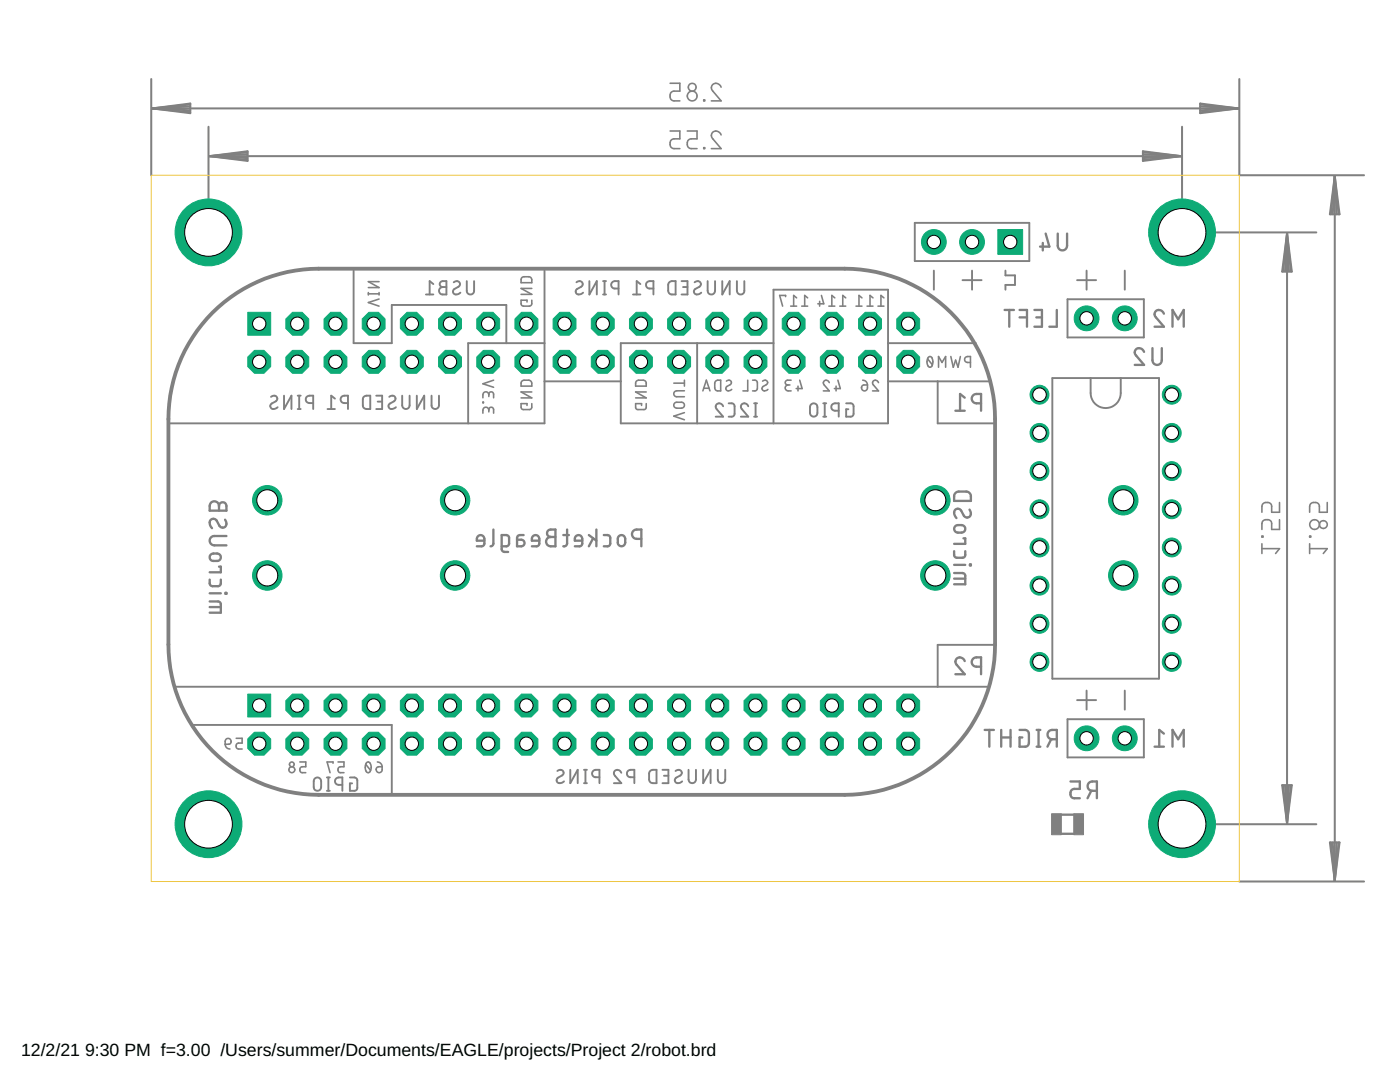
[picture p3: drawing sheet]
<svg xmlns="http://www.w3.org/2000/svg" width="279mm" height="216mm" viewBox="0 0 279 216" stroke-linecap="round" stroke-linejoin="round" font-family="sans-serif">
<defs><g id="words">
<g font-size="3.5">
<text x="4.2" y="210.7">12/2/21</text>
<text x="17" y="210.7">9:30 PM f=3.00 /Users/summer/Documents/EAGLE/projects/Project 2/robot.brd</text>
</g>
</g></defs>
<g fill="none" stroke="#808080" stroke-width=".47">
<path d="M208.1 48.5v1.5M208.7 46.6l.7 2.6h-1.8M211.1 46.6v2.4a.93 .93 0 0 0 .9 1 .93 .93 0 0 0 1-1v-2.4M192.5 79.4l-.9-.8v3.4M200.5 61.8h1.9M201.4 61.8v3.4M203.5 61.8h1.5v3.4M203.5 63.3h1.5M206.4 61.8h1.5v3.4h-1.5M206.8 63.3h1.1M210.9 61.8v3.4h-1.5M228.3 70.2a.92 .92 0 0 0-1.2-.7 .92 .92 0 0 0-.5 1.3l1.7 2h-1.8"/>
<path d="M230 69.5v2.4a.93 .93 0 0 0 .9 .9 .93 .93 0 0 0 1-.9v-2.4M232.3 62.6a.92 .92 0 0 0-1.2-.8 .92 .92 0 0 0-.6 1.3l1.8 2.1h-1.9M234 65.2v-3.4l1.1 1.9 1.1-1.9v3.4M190.7 82h1.8M190.7 98.4l.6-.3 2 .1 .4 .6 .1 1.1h-3.4v-1.1zM195.8 80.5a1.61 1.61 0 0 1-1.6-.3 .93 .93 0 0 1-.2-1 .93 .93 0 0 1 .9-.6h.9v3.4M41.8 115.7l.1 .9 .2 .3 .3 .1 1.4-.1 .2-.3 .1-.9M41.8 118.4h2.3M42 110.8l.4-.3 .9-.1a.74 .74 0 0 1 .8 .8 .74 .74 0 0 1-.8 .7h-.7a.73 .73 0 0 1-.7-.4 .73 .73 0 0 1 .1-.7zM42.2 100.2a.95 .95 0 0 1 1-.1 .95 .95 0 0 1 .5 .9 .74 .74 0 0 1 .7-.8 .74 .74 0 0 1 .8 .8v.9h-3.4a1.69 1.69 0 0 1 .4-1.7zM43.7 113.1h.4v1.1h-2.3M43.7 101v.9"/>
<path d="M44.9 103.7a.85 .85 0 0 1 .2 1.2 .85 .85 0 0 1-1.2 .2l-.7-1.2a.81 .81 0 0 0-1.1-.2 .81 .81 0 0 0-.1 1.2l.3 .5M45 118.3h.2v.2h-.2zM45.2 107h-2.4a.93 .93 0 0 0-1 .9 .93 .93 0 0 0 1 .9h2.4M96.7 107.9h-1.5a.79 .79 0 0 1 .5-1.1 .79 .79 0 0 1 1 .7l-.1 1.1-.2 .3-1.2 .1M98.5 105.7l-.1 2.9-.2 .3-.3 .1M100.1 109h1.1l.3-.2 .1-1.5-.2-.4-1.3-.1v2.8l.3 .4 1 .1M104.5 106.8l-1.1 .1-.2 .4v1.7h.8a.66 .66 0 0 0 .7-.6 .66 .66 0 0 0-.7-.7h-.8M107.6 107.9h-1.4a.78 .78 0 0 1 .5-1.1 .78 .78 0 0 1 .9 .7v1.1l-.2 .3-1.2 .1M109.3 106l.4-.3h1.1v3.3a1.69 1.69 0 0 1-1.6-.3 .95 .95 0 0 1-.1-1 .95 .95 0 0 1 .8-.6l-.4-.1-.3-.4zM109.9 107.1h.9M112.4 106.8h1.1M113.2 105.7v2.8l-.3 .4-.5 .1"/>
<path d="M116.2 107.9h-1.5a.78 .78 0 0 1 .5-1.1 .78 .78 0 0 1 1 .7v1.1l-.2 .3-1.3 .1M117.5 106.8l1.5 1.1M118.4 107.4l-.9 1.6M119 105.7v3.3M120.5 106.8l1.1 .1 .2 .4-.1 1.5-.3 .2h-.9M123.4 107.1a.75 .75 0 0 1 .9-.3 .75 .75 0 0 1 .5 .7v.8a.74 .74 0 0 1-.8 .7 .74 .74 0 0 1-.7-.7zM128 107.5a1.6 1.6 0 0 1-1.7-.3 .93 .93 0 0 1-.1-1 .93 .93 0 0 1 .9-.5h.9v3.3M190.4 114.3l1.9 .1 .2 .2 .1 .3v1.7h-2.2M190.4 110v.9l.6 .4 1.4-.1 .2-.3v-.9M190.4 115.5h2.2M190.4 112.7h2.2M190.7 104.9l1.2-.1a.75 .75 0 0 1 .7 .7 .75 .75 0 0 1-.7 .8h-.7a.76 .76 0 0 1-.7-.5 .76 .76 0 0 1 .2-.9z"/>
<path d="M192.3 107.4h.3v1.1h-2.2M193.5 101.7a.85 .85 0 0 1 .2 1.2 .85 .85 0 0 1-1.2 .2l-.7-1.2a.8 .8 0 0 0-1.2-.2 .8 .8 0 0 0-.1 1.1l.4 .6M193.6 112.6h.2v.2h-.2zM41.8 120h1.9l.4 .6v1.7h-2.3M41.8 121.1h2.3M192.5 131.9a.92 .92 0 0 0-1.3-.7 .92 .92 0 0 0-.3 1.5l1.6 1.8h-1.8M195.8 133a1.61 1.61 0 0 1-1.6-.3 .93 .93 0 0 1-.2-1 .93 .93 0 0 1 .9-.5h.9v3.3M196.5 145.6h1.9M197.4 145.6v3.4M199.8 147.2h1.9M199.8 145.6v3.4M201.7 145.6v3.4"/>
<path d="M203.5 145.6l1.3 .1 .5 .5v2.1l-.1 .4-.4 .3h-1.3v-1.8h.5M206.9 145.6h.7M206.9 149h.7M207.3 145.6v3.4M209.8 147.5l-.8 1.5M210.9 147.5a1.67 1.67 0 0 1-1.6-.3 .93 .93 0 0 1-.2-1 .93 .93 0 0 1 .9-.6h.9v3.4M213.6 155.9h1.9v1.5h-1.1a.95 .95 0 0 0-.8 .9 .95 .95 0 0 0 .8 1h1.1M217.8 157.8l-.8 1.5M218.9 157.8a1.67 1.67 0 0 1-1.6-.3 .93 .93 0 0 1-.2-1 .93 .93 0 0 1 .9-.6h.9v3.4M230.4 149h1.9M232.3 146.4l-.9-.8v3.4M234 149v-3.4l1.1 1.9 1.1-1.9v3.4"/>
<path d="M211.8 162.6h2.5M211.8 166.4h2.5"/>
</g>
<g fill="none" stroke="#808080" stroke-width=".4">
<path d="M30.2 15.8v19.2M247.3 15.8v19.2h24.9M30.4 21.6h216.7M30.4 21.6l7.6-.9v1.9zM30.4 21.6l7.6 .4M30.4 21.6l7.6 .8M38 21.2l-7.6 .4M38 20.8l-7.6 .8M41.6 25.3v21.1M41.8 31.2h193.9M41.8 31.2l7.6-1v1.9zM41.8 31.2l7.6 .3"/>
<path d="M41.8 31.2l7.6 .7M49.4 30.8l-7.6 .4M49.4 30.4l-7.6 .8M228.1 30.2l7.6 1-7.6 .9zM228.1 30.8l7.6 .4M228.1 30.4l7.6 .8M235.7 31.2l-7.6 .3M235.7 31.2l-7.6 .7M235.9 25.3v21.1h26.8M239.5 20.7l7.6 .9-7.6 1zM239.5 21.2l7.6 .4M239.5 20.8l7.6 .8"/>
<path d="M247.1 21.6l-7.6 .4M247.1 21.6l-7.6 .8M266.4 35.2v140.5M266.4 35.2l.9 7.6h-1.9zM266.4 35.2l-.4 7.6M266.4 35.2l.4 7.6M266.4 35.2l-.8 7.6M266.4 35.2l.7 7.6M256.9 46.6v117.7M256.9 46.6l.9 7.6h-1.9zM256.9 46.6l-.4 7.6M256.9 46.6l.3 7.6"/>
<path d="M256.9 46.6l-.8 7.6M256.9 46.6l.7 7.6M255.9 156.7h1.9l-.9 7.6zM256.1 156.7l.8 7.6M256.5 156.7l.4 7.6M257.2 156.7l-.3 7.6M257.6 156.7l-.7 7.6M235.9 164.5h26.8M247.3 175.9h24.9M265.4 168.1h1.9l-.9 7.6zM265.6 168.1l.8 7.6M266 168.1l.4 7.6"/>
<path d="M266.8 168.1l-.4 7.6M267.1 168.1l-.7 7.6"/>
</g>
<g fill="none" stroke="#808080" stroke-width=".32">
<path d="M133.7 16.6h2v1.6h-1.2a.99 .99 0 0 0-.8 1 .99 .99 0 0 0 .8 .9h1.2M140.4 19.9h.2v.2h-.2zM143.9 17.4a.96 .96 0 0 0-1.3-.7 .96 .96 0 0 0-.3 1.5l1.6 1.9h-1.9M133.7 26.1h2v1.6h-1.2a.99 .99 0 0 0-.8 1 .99 .99 0 0 0 .8 1h1.2M137.2 26.1h1.9v1.6h-1.2a.99 .99 0 0 0-.8 1 .99 .99 0 0 0 .8 1h1.2M140.4 29.5h.2v.2h-.2zM143.9 26.9a.96 .96 0 0 0-1.3-.7 .96 .96 0 0 0-.3 1.5l1.6 2h-1.9M73.5 58.6h2.1M73.5 58.4v.5M75.6 59.7l-2.1 .7 2.1 .7M75.6 58.4v.5M75.6 56.2h-2.1l2.1 1.2h-2.1"/>
<path d="M104.1 55.5l.5-.3 1.3 .1a1.03 1.03 0 0 1 .2 1.1h-2.1zM106.1 59.9v.9l-.3 .2-1.3 .1-.5-.3v-.9h1.2v.4M106.1 57.6h-2.1l2.1 1.1h-2.1M156.8 59.2v-.3h-1.2l.6 2.2M159 59.4l-.6-.5v2.2M161.2 59.4l-.6-.5v2.2M163.9 58.9l.5 1.7h-1.2M166.6 59.4l-.6-.5v2.2M168.8 59.4l-.6-.5v2.2M172 59.4l-.6-.5v2.2M174.2 59.4l-.6-.5v2.2M176.4 59.4l-.6-.5v2.2"/>
<path d="M97.6 78.8a.59 .59 0 0 0-.6-.6 .59 .59 0 0 0-.6 .6v.6M97.6 79.1v-.4a.48 .48 0 0 1 .4-.5 .48 .48 0 0 1 .5 .5v.7M98.5 75.9l-2.1 .7 2.1 .7M104.1 76.1l.5-.2 1.3 .1a1.02 1.02 0 0 1 .2 1h-2.1zM106.1 78.2h-2.1l2.1 1.2h-2.1M127 76.1l.4-.2h1.2l.3 .4 .1 .7h-2.1zM129 78.2h-2.1l2.1 1.2h-2.1M134.5 76.5h2.1M136.6 78h-1.5a.59 .59 0 0 0-.6 .6 .59 .59 0 0 0 .6 .6h1.5M136.6 75.9v1.1M140.3 78l.7-2.1 .7 2.1M140.4 77.5h1.1"/>
<path d="M142.8 76.1a1.02 1.02 0 0 1 1-.2v2.1h-.7l-.3-.2-.2-.4zM145 76.1a.53 .53 0 0 1 .8-.2 .53 .53 0 0 1-.1 .9l-.6 .3a.54 .54 0 0 0-.1 .8 .54 .54 0 0 0 .8 0l.2-.2M149.2 75.9v2.1h-.9M150.2 75.9h.7l.3 .4-.1 1.4-.2 .3h-.7M152.2 76.1a.53 .53 0 0 1 .8-.2 .53 .53 0 0 1 0 .9l-.7 .3a.54 .54 0 0 0-.1 .8 .54 .54 0 0 0 .9 0l.1-.2M157.3 76.8a.59 .59 0 0 0-.6 .6 .59 .59 0 0 0 .6 .6h.6M157.8 61.1h1.2M157.9 75.9h-.7a.48 .48 0 0 0-.5 .4 .48 .48 0 0 0 .5 .5h.4M159.3 77v1M159.6 75.9l.5 1.6h-1.2M160 61.1h1.2M163.6 60.1v1"/>
<path d="M165.4 61.1h1.2M165.5 76.3a.59 .59 0 0 0-.8-.4 .59 .59 0 0 0-.2 .9l1 1.2h-1.2M166.9 77v1M167.2 75.9l.5 1.6h-1.2M167.6 61.1h1.2M170.8 61.1h1.2M172.1 77l.3-.2h.7v.6a.6 .6 0 0 1-.8 .5 .6 .6 0 0 1-.2-.9zM172.2 75.9l.6 .2 .3 .7M173 61.1h1.2M175.2 61.1h1.2M175.3 76.3a.59 .59 0 0 0-.8-.4 .59 .59 0 0 0-.2 .9l1 1.2h-1.2M185.1 71.6l1 1.2"/>
<path d="M185.3 71.3l.3-.2a1.3 1.3 0 0 1 .4 1.9l-.2 .2a.89 .89 0 0 1-.8-1.3zM187.3 73.3v-2.2l.7 1.2 .7-1.2v2.2M189.8 71.1l.4 2.2 .5-1.4 .5 1.4 .5-2.2M193.7 72.3h-.6a.59 .59 0 0 1-.6-.6 .59 .59 0 0 1 .6-.6h.6v2.2M96.4 80.2l.1 .2zM97.6 81.9a.59 .59 0 0 0-.6-.7 .59 .59 0 0 0-.6 .7v.5M97.6 82.2v-.5a.48 .48 0 0 1 .4-.4 .48 .48 0 0 1 .5 .4v.7M106.1 80.5v.9l-.3 .3h-1.5l-.3-.3v-.9h1.2v.4M129 80.5l-.1 .9-.2 .3h-1.6l-.2-.3v-.9h1.1v.4M134.7 80.4l1.3-.1a.59 .59 0 0 1 .6 .6 .59 .59 0 0 1-.6 .5h-.9l-.4-.1-.2-.4zM136.6 82.3l-2.1 .7 2.1 .8M251.8 109.5h3.6l-.8 .9"/>
<path d="M251.8 107h.3v.2h-.3zM251.8 108.5v1.9M255.4 103.7v1.9h-1.6v-1.1a.99 .99 0 0 0-1-.8 .99 .99 0 0 0-1 .8v1.1M255.4 100.3v1.9h-1.6v-1.2a.99 .99 0 0 0-1-.8 .99 .99 0 0 0-1 .8v1.2M261.4 109.5h3.5l-.8 .9M261.4 107h.2v.2h-.2zM261.4 108.5v1.9M264.9 100.3v1.9h-1.6v-1.2a.99 .99 0 0 0-1-.8 .99 .99 0 0 0-.9 .8v1.2M44.9 148.5l.3 .7 .7 .3M45.1 147.5a.59 .59 0 0 1 .9 .1 .59 .59 0 0 1-.3 .9h-.8zM47.1 147.3h1.2v1h-.7a.61 .61 0 0 0-.5 .6 .61 .61 0 0 0 .5 .6h.7M59.8 152h1.2v1h-.7a.6 .6 0 0 0-.5 .6 .6 .6 0 0 0 .5 .6h.7"/>
<path d="M66.5 152.3v-.3h-1.2l.6 2.2M67.5 152h1.1v1h-.7a.6 .6 0 0 0-.5 .6 .6 .6 0 0 0 .5 .6h.7M73 152.5l1 1.2M73.2 152.2l.1-.1a.89 .89 0 0 1 .8 1.3l-.1 .2a.52 .52 0 0 1-.5 .6 .52 .52 0 0 1-.5-.6l-.1-.8zM75.2 153.1l1.1-.1v.6a.6 .6 0 0 1-.9 .5 .6 .6 0 0 1-.2-1zM75.3 152l.7 .3 .3 .7"/>
<circle cx="138.1" cy="19.2" r=".98"/>
<circle cx="138.1" cy="17.4" r=".78"/>
<circle cx="262.3" cy="104.7" r=".97"/>
<circle cx="264.1" cy="104.7" r=".78"/>
<circle cx="58.2" cy="152.5" r=".48"/>
<circle cx="58.3" cy="153.6" r=".59"/>
</g>
<g fill="#808080" stroke="#808080" stroke-width=".2">
<path d="M209.9 162.4h1.9v4.2h-1.9z"/>
<path d="M214.3 162.4h1.9v4.2h-1.9z"/>
<path d="M51 63.8h1.5v1.6h-1.5z"/>
<path d="M51 71.4h1.5v1.6h-1.5z"/>
<path d="M58.6 71.4h1.5v1.6h-1.5z"/>
<path d="M58.6 63.8h1.5v1.6h-1.5z"/>
<path d="M66.2 71.4h1.5v1.6h-1.5z"/>
<path d="M66.2 63.8h1.5v1.6h-1.5z"/>
<path d="M73.8 71.4h1.5v1.6h-1.5z"/>
<path d="M81.4 71.4h1.6v1.6h-1.6z"/>
<path d="M89 71.4h1.6v1.6h-1.6z"/>
<path d="M73.8 63.8h1.5v1.6h-1.5z"/>
<path d="M81.4 63.8h1.6v1.6h-1.6z"/>
<path d="M89 63.8h1.6v1.6h-1.6z"/>
<path d="M96.7 71.4h1.5v1.6h-1.5z"/>
<path d="M96.7 63.8h1.5v1.6h-1.5z"/>
<path d="M104.3 71.4h1.5v1.6h-1.5z"/>
<path d="M104.3 63.8h1.5v1.6h-1.5z"/>
<path d="M111.9 71.4h1.5v1.6h-1.5z"/>
<path d="M111.9 63.8h1.5v1.6h-1.5z"/>
<path d="M119.5 71.4h1.6v1.6h-1.6z"/>
<path d="M119.5 63.8h1.6v1.6h-1.6z"/>
<path d="M127.1 71.4h1.6v1.6h-1.6z"/>
<path d="M127.1 63.8h1.6v1.6h-1.6z"/>
<path d="M134.8 71.4h1.5v1.6h-1.5z"/>
<path d="M134.8 63.8h1.5v1.6h-1.5z"/>
<path d="M142.4 71.4h1.5v1.6h-1.5z"/>
<path d="M142.4 63.8h1.5v1.6h-1.5z"/>
<path d="M150 71.4h1.5v1.6h-1.5z"/>
<path d="M150 63.8h1.5v1.6h-1.5z"/>
<path d="M157.6 71.4h1.6v1.6h-1.6z"/>
<path d="M157.6 63.8h1.6v1.6h-1.6z"/>
<path d="M165.2 71.4h1.6v1.6h-1.6z"/>
<path d="M165.2 63.8h1.6v1.6h-1.6z"/>
<path d="M172.9 71.4h1.5v1.6h-1.5z"/>
<path d="M172.9 63.8h1.5v1.6h-1.5z"/>
<path d="M180.5 71.4h1.5v1.6h-1.5z"/>
<path d="M180.5 63.8h1.5v1.6h-1.5z"/>
<path d="M51 140h1.5v1.5h-1.5z"/>
<path d="M51 147.6h1.5v1.6h-1.5z"/>
<path d="M58.6 147.6h1.5v1.6h-1.5z"/>
<path d="M58.6 140h1.5v1.5h-1.5z"/>
<path d="M66.2 147.6h1.5v1.6h-1.5z"/>
<path d="M66.2 140h1.5v1.5h-1.5z"/>
<path d="M73.8 147.6h1.5v1.6h-1.5z"/>
<path d="M81.4 147.6h1.6v1.6h-1.6z"/>
<path d="M89 147.6h1.6v1.6h-1.6z"/>
<path d="M73.8 140h1.5v1.5h-1.5z"/>
<path d="M81.4 140h1.6v1.5h-1.6z"/>
<path d="M89 140h1.6v1.5h-1.6z"/>
<path d="M96.7 147.6h1.5v1.6h-1.5z"/>
<path d="M96.7 140h1.5v1.5h-1.5z"/>
<path d="M104.3 147.6h1.5v1.6h-1.5z"/>
<path d="M104.3 140h1.5v1.5h-1.5z"/>
<path d="M111.9 147.6h1.5v1.6h-1.5z"/>
<path d="M111.9 140h1.5v1.5h-1.5z"/>
<path d="M119.5 147.6h1.6v1.6h-1.6z"/>
<path d="M119.5 140h1.6v1.5h-1.6z"/>
<path d="M127.1 147.6h1.6v1.6h-1.6z"/>
<path d="M127.1 140h1.6v1.5h-1.6z"/>
<path d="M134.8 147.6h1.5v1.6h-1.5z"/>
<path d="M134.8 140h1.5v1.5h-1.5z"/>
<path d="M142.4 147.6h1.5v1.6h-1.5z"/>
<path d="M142.4 140h1.5v1.5h-1.5z"/>
<path d="M150 147.6h1.5v1.6h-1.5z"/>
<path d="M150 140h1.5v1.5h-1.5z"/>
<path d="M157.6 147.6h1.6v1.6h-1.6z"/>
<path d="M157.6 140h1.6v1.5h-1.6z"/>
<path d="M165.2 147.6h1.6v1.6h-1.6z"/>
<path d="M165.2 140h1.6v1.5h-1.6z"/>
<path d="M172.9 147.6h1.5v1.6h-1.5z"/>
<path d="M172.9 140h1.5v1.5h-1.5z"/>
<path d="M180.5 147.6h1.5v1.6h-1.5z"/>
<path d="M180.5 140h1.5v1.5h-1.5z"/>
</g>
<g fill="none" stroke="#808080" stroke-width=".38">
<path d="M70.6 54v14.5h7.6v-7.6h22.8v7.6M85 58.8h1.5M86.5 56.7l-.8-.6v2.7M88 56.2l1.1-.1v2.7h-.8a.74 .74 0 0 1-.7-.8 .74 .74 0 0 1 .7-.7l-.5-.3a.54 .54 0 0 1 .2-.8zM88.3 57.3h.8M90.6 56.3a.66 .66 0 0 1 1-.1 .66 .66 0 0 1-.1 1l-.8 .5a.64 .64 0 0 0-.2 .9 .64 .64 0 0 0 1 .1l.4-.3M93.2 56.1v1.9a.73 .73 0 0 0 .7 .8 .73 .73 0 0 0 .7-.8v-1.9M108.7 54v30.5h-74.7M115 56.3a.66 .66 0 0 1 1-.1 .66 .66 0 0 1 0 1l-.8 .5a.64 .64 0 0 0-.2 .9 .64 .64 0 0 0 1 .1l.4-.3M117.6 56.1v2.7l1.5-2.7v2.7M120.4 58.8h.5M120.4 56.1h.5"/>
<path d="M120.6 56.1v2.7M123.4 57.6h-.7a.74 .74 0 0 1-.7-.8 .74 .74 0 0 1 .7-.7h.7v2.7M126.3 58.8h1.5M127.8 56.7l-.7-.6v2.7M130.4 57.6h-.7a.74 .74 0 0 1-.8-.8 .74 .74 0 0 1 .8-.7h.7v2.7M133.5 56.4l.4-.3h.9v2.7l-.9-.1-.4-.2-.2-.5v-1.2zM136 56.1h1.2v2.7h-1.2M136.3 57.3h.9M138.6 56.3a.67 .67 0 0 1 1-.1 .67 .67 0 0 1 0 1l-.8 .5a.64 .64 0 0 0-.2 .9 .64 .64 0 0 0 1 .1l.4-.3M141.2 56.1v1.9a.74 .74 0 0 0 .8 .8 .74 .74 0 0 0 .7-.8v-1.9M144.1 56.1v2.7l1.5-2.7v2.7M147.1 56.1v1.9a.74 .74 0 0 0 .7 .8 .74 .74 0 0 0 .7-.8v-1.9"/>
<path d="M182.6 44.5h22.8v7.6h-22.8zM186.4 54v3.8M192.1 55.9h3.8M194 54v3.8M200.7 54v.9h1.9v2h-1.9v.9M213 59.7h15.3v7.6h-15.3zM214.9 55.9h3.9M216.9 54v3.8M224.5 54v3.8M54.1 79.2a.67 .67 0 0 1 1-.1 .67 .67 0 0 1 0 1l-.9 .4a.63 .63 0 0 0-.1 .9 .63 .63 0 0 0 .9 .1l.4-.2M56.7 79v2.6l1.5-2.6v2.6M59.4 79h.6"/>
<path d="M59.7 79v2.6M66.8 79.5l-.7-.5v2.6M72.5 79.2a1.34 1.34 0 0 1 1.4-.2v2.6a1.34 1.34 0 0 1-1.4-.3l-.1-.4zM75.1 79h1.2v2.6h-1.2M77.7 79.2a.66 .66 0 0 1 1-.1 .66 .66 0 0 1-.1 1l-.8 .4a.63 .63 0 0 0-.1 .9 .63 .63 0 0 0 .9 .1l.4-.2M80.3 79v1.9a.74 .74 0 0 0 .7 .7 .74 .74 0 0 0 .7-.7v-1.9M83.2 79v2.6l1.5-2.6v2.6M86.1 79v1.9a.74 .74 0 0 0 .8 .7 .74 .74 0 0 0 .7-.7v-1.9M108.7 76.1h15.2M108.7 68.5h-15.3v16M139.1 68.5v16M154.4 68.5h-30.5v16h53.3v-26.7h-22.8v26.7"/>
<path d="M177.2 76.1h20.6M177.2 68.5h17.6M187.1 76.1v8.4h11.5M210 75.4h21.3v60h-21.3zM217.7 75.4v3a3 3 0 0 0 3 3 3 3 0 0 0 3-3v-3M59.4 81.6h.6M62.5 80.4a1.34 1.34 0 0 1-1.3-.3l-.2-.4a.7 .7 0 0 1 .8-.7h.7v2.6M65.4 81.6h1.4M69.4 80.4h-.7a.74 .74 0 0 1-.7-.7 .74 .74 0 0 1 .7-.7h.7v2.6M75.4 80.1h.9M144.3 81.1a.73 .73 0 0 0-1-.6 .73 .73 0 0 0-.3 1.2l1.3 1.4h-1.5M145.4 80.5h.8l.3 .2 .1 .4-.1 1.8-.3 .2h-.8"/>
<path d="M149.3 81.1a.72 .72 0 0 0-1-.6 .72 .72 0 0 0-.2 1.2l1.2 1.4h-1.5M150.5 83.1h.6M150.5 80.5h.6M150.8 80.5v2.6M161.8 80.8a.74 .74 0 0 1 .8-.3 .74 .74 0 0 1 .5 .7v1.2a.74 .74 0 0 1-.7 .7 .74 .74 0 0 1-.8-.7v-1.2zM164.3 83.1h.6M164.3 80.5h.6M164.6 80.5v2.6M167.4 82a1.34 1.34 0 0 1-1.4-.3l-.1-.5a.7 .7 0 0 1 .7-.7h.8v2.6M168.9 80.5h1l.4 .4v1.6l-.2 .5-1.2 .1v-1.4h.4M34.8 137h162.2M198.6 128.7h-11.5v8.3"/>
<path d="M214.9 139.7h3.9M216.9 137.8v3.8M224.5 137.8v3.8M38.6 144.7h39.6v13.7M62.7 155.4a.75 .75 0 0 1 .9-.2 .75 .75 0 0 1 .5 .7v1.2a.74 .74 0 0 1-.7 .7 .74 .74 0 0 1-.8-.7zM65.2 157.8h.6M65.2 155.1h.6M65.5 155.1v2.7M68.3 156.6a1.32 1.32 0 0 1-1.3-.3l-.2-.4 .4-.6 1.1-.2v2.7M69.8 155.1l1.1 .1 .4 .4v1.8l-.4 .4h-1.1v-1.5h.5M111.2 153.8a.66 .66 0 0 1 1-.1 .66 .66 0 0 1 0 1l-.8 .5a.64 .64 0 0 0-.2 .9 .64 .64 0 0 0 1 .1l.4-.3M113.8 153.6v2.7l1.5-2.7v2.7"/>
<path d="M116.5 156.3h.6M116.5 153.6h.6M116.8 153.6v2.7M119.6 155.1h-.7a.74 .74 0 0 1-.7-.8 .74 .74 0 0 1 .7-.7h.7v2.7M124 154.2a.73 .73 0 0 0-1-.5 .73 .73 0 0 0-.3 1.1l1.3 1.5h-1.5M126.6 155.1h-.7a.74 .74 0 0 1-.8-.8 .74 .74 0 0 1 .8-.7h.7v2.7M129.7 153.9l.4-.3h.9v2.7a1.32 1.32 0 0 1-1.3-.3l-.2-.5v-1.2zM132.2 153.6h1.2v2.7h-1.2M132.5 154.8h.9M134.8 153.8a.67 .67 0 0 1 1-.1 .67 .67 0 0 1 0 1l-.8 .5a.64 .64 0 0 0-.2 .9 .64 .64 0 0 0 .9 .1l.4-.3M137.4 153.6v1.9a.74 .74 0 0 0 .8 .8 .74 .74 0 0 0 .7-.8v-1.9M140.3 153.6v2.7l1.5-2.7v2.7"/>
<path d="M143.3 153.6v1.9a.74 .74 0 0 0 .7 .8 .74 .74 0 0 0 .7-.8v-1.9M213 143.5h15.3v7.6h-15.3z"/>
</g>
<path d="M42.4 62.4a30.2 30.2 0 0 1 21.2-8.8h105a30 30 0 0 1 30 30v45a30 30 0 0 1-30 30h-105a30 30 0 0 1-30-30v-45a30 30 0 0 1 8.8-21.2z" fill="none" stroke="#808080" stroke-width=".76"/>
<path d="M199.1 45.8h5v5h-5z" fill="#0dab76" stroke="#0dab76" stroke-width=".2"/>
<circle cx="201.6" cy="48.3" r="1.33" fill="#fff" stroke="#000" stroke-width=".2"/>
<circle cx="194" cy="48.3" r="2.48" fill="#0dab76" stroke="#0dab76" stroke-width=".2"/>
<circle cx="194" cy="48.3" r="1.33" fill="#fff" stroke="#000" stroke-width=".2"/>
<circle cx="186.4" cy="48.3" r="2.48" fill="#0dab76" stroke="#0dab76" stroke-width=".2"/>
<circle cx="186.4" cy="48.3" r="1.33" fill="#fff" stroke="#000" stroke-width=".2"/>
<circle cx="216.9" cy="147.3" r="2.48" fill="#0dab76" stroke="#0dab76" stroke-width=".2"/>
<circle cx="216.9" cy="147.3" r="1.33" fill="#fff" stroke="#000" stroke-width=".2"/>
<circle cx="224.5" cy="147.3" r="2.48" fill="#0dab76" stroke="#0dab76" stroke-width=".2"/>
<circle cx="224.5" cy="147.3" r="1.33" fill="#fff" stroke="#000" stroke-width=".2"/>
<circle cx="216.9" cy="63.5" r="2.48" fill="#0dab76" stroke="#0dab76" stroke-width=".2"/>
<circle cx="216.9" cy="63.5" r="1.33" fill="#fff" stroke="#000" stroke-width=".2"/>
<circle cx="224.5" cy="63.5" r="2.48" fill="#0dab76" stroke="#0dab76" stroke-width=".2"/>
<circle cx="224.5" cy="63.5" r="1.33" fill="#fff" stroke="#000" stroke-width=".2"/>
<circle cx="90.8" cy="99.8" r="2.94" fill="#0dab76" stroke="#0dab76" stroke-width=".2"/>
<circle cx="90.8" cy="99.8" r="2.1" fill="#fff" stroke="#000" stroke-width=".2"/>
<circle cx="90.8" cy="114.8" r="2.94" fill="#0dab76" stroke="#0dab76" stroke-width=".2"/>
<circle cx="90.8" cy="114.8" r="2.1" fill="#fff" stroke="#000" stroke-width=".2"/>
<circle cx="53.3" cy="114.8" r="2.94" fill="#0dab76" stroke="#0dab76" stroke-width=".2"/>
<circle cx="53.3" cy="114.8" r="2.1" fill="#fff" stroke="#000" stroke-width=".2"/>
<circle cx="53.3" cy="99.8" r="2.94" fill="#0dab76" stroke="#0dab76" stroke-width=".2"/>
<circle cx="53.3" cy="99.8" r="2.1" fill="#fff" stroke="#000" stroke-width=".2"/>
<circle cx="224.2" cy="99.8" r="2.94" fill="#0dab76" stroke="#0dab76" stroke-width=".2"/>
<circle cx="224.2" cy="99.8" r="2.1" fill="#fff" stroke="#000" stroke-width=".2"/>
<circle cx="224.2" cy="114.8" r="2.94" fill="#0dab76" stroke="#0dab76" stroke-width=".2"/>
<circle cx="224.2" cy="114.8" r="2.1" fill="#fff" stroke="#000" stroke-width=".2"/>
<circle cx="186.7" cy="114.8" r="2.94" fill="#0dab76" stroke="#0dab76" stroke-width=".2"/>
<circle cx="186.7" cy="114.8" r="2.1" fill="#fff" stroke="#000" stroke-width=".2"/>
<circle cx="186.7" cy="99.8" r="2.94" fill="#0dab76" stroke="#0dab76" stroke-width=".2"/>
<circle cx="186.7" cy="99.8" r="2.1" fill="#fff" stroke="#000" stroke-width=".2"/>
<circle cx="235.9" cy="46.4" r="6.7" fill="#0dab76" stroke="#0dab76" stroke-width=".2"/>
<circle cx="235.9" cy="46.4" r="4.8" fill="#fff" stroke="#000" stroke-width=".2"/>
<circle cx="41.6" cy="46.4" r="6.7" fill="#0dab76" stroke="#0dab76" stroke-width=".2"/>
<circle cx="41.6" cy="46.4" r="4.8" fill="#fff" stroke="#000" stroke-width=".2"/>
<circle cx="41.6" cy="164.5" r="6.7" fill="#0dab76" stroke="#0dab76" stroke-width=".2"/>
<circle cx="41.6" cy="164.5" r="4.8" fill="#fff" stroke="#000" stroke-width=".2"/>
<circle cx="235.9" cy="164.5" r="6.7" fill="#0dab76" stroke="#0dab76" stroke-width=".2"/>
<circle cx="235.9" cy="164.5" r="4.8" fill="#fff" stroke="#000" stroke-width=".2"/>
<path d="M49.4 62.3h4.6v4.6h-4.6z" fill="#0dab76" stroke="#0dab76" stroke-width=".2"/>
<circle cx="51.7" cy="64.6" r="1.33" fill="#fff" stroke="#000" stroke-width=".2"/>
<circle cx="51.7" cy="72.2" r="2.48" fill="#0dab76" stroke="#0dab76" stroke-width=".2"/>
<circle cx="51.7" cy="72.2" r="1.33" fill="#fff" stroke="#000" stroke-width=".2"/>
<circle cx="59.3" cy="64.6" r="2.48" fill="#0dab76" stroke="#0dab76" stroke-width=".2"/>
<circle cx="59.3" cy="64.6" r="1.33" fill="#fff" stroke="#000" stroke-width=".2"/>
<circle cx="59.3" cy="72.2" r="2.48" fill="#0dab76" stroke="#0dab76" stroke-width=".2"/>
<circle cx="59.3" cy="72.2" r="1.33" fill="#fff" stroke="#000" stroke-width=".2"/>
<circle cx="67" cy="64.6" r="2.48" fill="#0dab76" stroke="#0dab76" stroke-width=".2"/>
<circle cx="67" cy="64.6" r="1.33" fill="#fff" stroke="#000" stroke-width=".2"/>
<circle cx="67" cy="72.2" r="2.48" fill="#0dab76" stroke="#0dab76" stroke-width=".2"/>
<circle cx="67" cy="72.2" r="1.33" fill="#fff" stroke="#000" stroke-width=".2"/>
<circle cx="74.6" cy="64.6" r="2.48" fill="#0dab76" stroke="#0dab76" stroke-width=".2"/>
<circle cx="74.6" cy="64.6" r="1.33" fill="#fff" stroke="#000" stroke-width=".2"/>
<circle cx="74.6" cy="72.2" r="2.48" fill="#0dab76" stroke="#0dab76" stroke-width=".2"/>
<circle cx="74.6" cy="72.2" r="1.33" fill="#fff" stroke="#000" stroke-width=".2"/>
<circle cx="82.2" cy="64.6" r="2.48" fill="#0dab76" stroke="#0dab76" stroke-width=".2"/>
<circle cx="82.2" cy="64.6" r="1.33" fill="#fff" stroke="#000" stroke-width=".2"/>
<circle cx="82.2" cy="72.2" r="2.48" fill="#0dab76" stroke="#0dab76" stroke-width=".2"/>
<circle cx="82.2" cy="72.2" r="1.33" fill="#fff" stroke="#000" stroke-width=".2"/>
<circle cx="89.8" cy="64.6" r="2.48" fill="#0dab76" stroke="#0dab76" stroke-width=".2"/>
<circle cx="89.8" cy="64.6" r="1.33" fill="#fff" stroke="#000" stroke-width=".2"/>
<circle cx="89.8" cy="72.2" r="2.48" fill="#0dab76" stroke="#0dab76" stroke-width=".2"/>
<circle cx="89.8" cy="72.2" r="1.33" fill="#fff" stroke="#000" stroke-width=".2"/>
<circle cx="97.4" cy="64.6" r="2.48" fill="#0dab76" stroke="#0dab76" stroke-width=".2"/>
<circle cx="97.4" cy="64.6" r="1.33" fill="#fff" stroke="#000" stroke-width=".2"/>
<circle cx="97.4" cy="72.2" r="2.48" fill="#0dab76" stroke="#0dab76" stroke-width=".2"/>
<circle cx="97.4" cy="72.2" r="1.33" fill="#fff" stroke="#000" stroke-width=".2"/>
<circle cx="105.1" cy="64.6" r="2.48" fill="#0dab76" stroke="#0dab76" stroke-width=".2"/>
<circle cx="105.1" cy="64.6" r="1.33" fill="#fff" stroke="#000" stroke-width=".2"/>
<circle cx="105.1" cy="72.2" r="2.48" fill="#0dab76" stroke="#0dab76" stroke-width=".2"/>
<circle cx="105.1" cy="72.2" r="1.33" fill="#fff" stroke="#000" stroke-width=".2"/>
<circle cx="112.7" cy="64.6" r="2.48" fill="#0dab76" stroke="#0dab76" stroke-width=".2"/>
<circle cx="112.7" cy="64.6" r="1.33" fill="#fff" stroke="#000" stroke-width=".2"/>
<circle cx="112.7" cy="72.2" r="2.48" fill="#0dab76" stroke="#0dab76" stroke-width=".2"/>
<circle cx="112.7" cy="72.2" r="1.33" fill="#fff" stroke="#000" stroke-width=".2"/>
<circle cx="120.3" cy="64.6" r="2.48" fill="#0dab76" stroke="#0dab76" stroke-width=".2"/>
<circle cx="120.3" cy="64.6" r="1.33" fill="#fff" stroke="#000" stroke-width=".2"/>
<circle cx="120.3" cy="72.2" r="2.48" fill="#0dab76" stroke="#0dab76" stroke-width=".2"/>
<circle cx="120.3" cy="72.2" r="1.33" fill="#fff" stroke="#000" stroke-width=".2"/>
<circle cx="127.9" cy="64.6" r="2.48" fill="#0dab76" stroke="#0dab76" stroke-width=".2"/>
<circle cx="127.9" cy="64.6" r="1.33" fill="#fff" stroke="#000" stroke-width=".2"/>
<circle cx="127.9" cy="72.2" r="2.48" fill="#0dab76" stroke="#0dab76" stroke-width=".2"/>
<circle cx="127.9" cy="72.2" r="1.33" fill="#fff" stroke="#000" stroke-width=".2"/>
<circle cx="135.5" cy="64.6" r="2.48" fill="#0dab76" stroke="#0dab76" stroke-width=".2"/>
<circle cx="135.5" cy="64.6" r="1.33" fill="#fff" stroke="#000" stroke-width=".2"/>
<circle cx="135.5" cy="72.2" r="2.48" fill="#0dab76" stroke="#0dab76" stroke-width=".2"/>
<circle cx="135.5" cy="72.2" r="1.33" fill="#fff" stroke="#000" stroke-width=".2"/>
<circle cx="143.2" cy="64.6" r="2.48" fill="#0dab76" stroke="#0dab76" stroke-width=".2"/>
<circle cx="143.2" cy="64.6" r="1.33" fill="#fff" stroke="#000" stroke-width=".2"/>
<circle cx="143.2" cy="72.2" r="2.48" fill="#0dab76" stroke="#0dab76" stroke-width=".2"/>
<circle cx="143.2" cy="72.2" r="1.33" fill="#fff" stroke="#000" stroke-width=".2"/>
<circle cx="150.8" cy="64.6" r="2.48" fill="#0dab76" stroke="#0dab76" stroke-width=".2"/>
<circle cx="150.8" cy="64.6" r="1.33" fill="#fff" stroke="#000" stroke-width=".2"/>
<circle cx="150.8" cy="72.2" r="2.48" fill="#0dab76" stroke="#0dab76" stroke-width=".2"/>
<circle cx="150.8" cy="72.2" r="1.33" fill="#fff" stroke="#000" stroke-width=".2"/>
<circle cx="158.4" cy="64.6" r="2.48" fill="#0dab76" stroke="#0dab76" stroke-width=".2"/>
<circle cx="158.4" cy="64.6" r="1.33" fill="#fff" stroke="#000" stroke-width=".2"/>
<circle cx="158.4" cy="72.2" r="2.48" fill="#0dab76" stroke="#0dab76" stroke-width=".2"/>
<circle cx="158.4" cy="72.2" r="1.33" fill="#fff" stroke="#000" stroke-width=".2"/>
<circle cx="166" cy="64.6" r="2.48" fill="#0dab76" stroke="#0dab76" stroke-width=".2"/>
<circle cx="166" cy="64.6" r="1.33" fill="#fff" stroke="#000" stroke-width=".2"/>
<circle cx="166" cy="72.2" r="2.48" fill="#0dab76" stroke="#0dab76" stroke-width=".2"/>
<circle cx="166" cy="72.2" r="1.33" fill="#fff" stroke="#000" stroke-width=".2"/>
<circle cx="173.6" cy="64.6" r="2.48" fill="#0dab76" stroke="#0dab76" stroke-width=".2"/>
<circle cx="173.6" cy="64.6" r="1.33" fill="#fff" stroke="#000" stroke-width=".2"/>
<circle cx="173.6" cy="72.2" r="2.48" fill="#0dab76" stroke="#0dab76" stroke-width=".2"/>
<circle cx="173.6" cy="72.2" r="1.33" fill="#fff" stroke="#000" stroke-width=".2"/>
<circle cx="181.3" cy="64.6" r="2.48" fill="#0dab76" stroke="#0dab76" stroke-width=".2"/>
<circle cx="181.3" cy="64.6" r="1.33" fill="#fff" stroke="#000" stroke-width=".2"/>
<circle cx="181.3" cy="72.2" r="2.48" fill="#0dab76" stroke="#0dab76" stroke-width=".2"/>
<circle cx="181.3" cy="72.2" r="1.33" fill="#fff" stroke="#000" stroke-width=".2"/>
<path d="M49.4 138.5h4.6v4.6h-4.6z" fill="#0dab76" stroke="#0dab76" stroke-width=".2"/>
<circle cx="51.7" cy="140.8" r="1.33" fill="#fff" stroke="#000" stroke-width=".2"/>
<circle cx="51.7" cy="148.4" r="2.48" fill="#0dab76" stroke="#0dab76" stroke-width=".2"/>
<circle cx="51.7" cy="148.4" r="1.33" fill="#fff" stroke="#000" stroke-width=".2"/>
<circle cx="59.3" cy="140.8" r="2.48" fill="#0dab76" stroke="#0dab76" stroke-width=".2"/>
<circle cx="59.3" cy="140.8" r="1.33" fill="#fff" stroke="#000" stroke-width=".2"/>
<circle cx="59.3" cy="148.4" r="2.48" fill="#0dab76" stroke="#0dab76" stroke-width=".2"/>
<circle cx="59.3" cy="148.4" r="1.33" fill="#fff" stroke="#000" stroke-width=".2"/>
<circle cx="67" cy="140.8" r="2.48" fill="#0dab76" stroke="#0dab76" stroke-width=".2"/>
<circle cx="67" cy="140.8" r="1.33" fill="#fff" stroke="#000" stroke-width=".2"/>
<circle cx="67" cy="148.4" r="2.48" fill="#0dab76" stroke="#0dab76" stroke-width=".2"/>
<circle cx="67" cy="148.4" r="1.33" fill="#fff" stroke="#000" stroke-width=".2"/>
<circle cx="74.6" cy="140.8" r="2.48" fill="#0dab76" stroke="#0dab76" stroke-width=".2"/>
<circle cx="74.6" cy="140.8" r="1.33" fill="#fff" stroke="#000" stroke-width=".2"/>
<circle cx="74.6" cy="148.4" r="2.48" fill="#0dab76" stroke="#0dab76" stroke-width=".2"/>
<circle cx="74.6" cy="148.4" r="1.33" fill="#fff" stroke="#000" stroke-width=".2"/>
<circle cx="82.2" cy="140.8" r="2.48" fill="#0dab76" stroke="#0dab76" stroke-width=".2"/>
<circle cx="82.2" cy="140.8" r="1.33" fill="#fff" stroke="#000" stroke-width=".2"/>
<circle cx="82.2" cy="148.4" r="2.48" fill="#0dab76" stroke="#0dab76" stroke-width=".2"/>
<circle cx="82.2" cy="148.4" r="1.33" fill="#fff" stroke="#000" stroke-width=".2"/>
<circle cx="89.8" cy="140.8" r="2.48" fill="#0dab76" stroke="#0dab76" stroke-width=".2"/>
<circle cx="89.8" cy="140.8" r="1.33" fill="#fff" stroke="#000" stroke-width=".2"/>
<circle cx="89.8" cy="148.4" r="2.48" fill="#0dab76" stroke="#0dab76" stroke-width=".2"/>
<circle cx="89.8" cy="148.4" r="1.33" fill="#fff" stroke="#000" stroke-width=".2"/>
<circle cx="97.4" cy="140.8" r="2.48" fill="#0dab76" stroke="#0dab76" stroke-width=".2"/>
<circle cx="97.4" cy="140.8" r="1.33" fill="#fff" stroke="#000" stroke-width=".2"/>
<circle cx="97.4" cy="148.4" r="2.48" fill="#0dab76" stroke="#0dab76" stroke-width=".2"/>
<circle cx="97.4" cy="148.4" r="1.33" fill="#fff" stroke="#000" stroke-width=".2"/>
<circle cx="105.1" cy="140.8" r="2.48" fill="#0dab76" stroke="#0dab76" stroke-width=".2"/>
<circle cx="105.1" cy="140.8" r="1.33" fill="#fff" stroke="#000" stroke-width=".2"/>
<circle cx="105.1" cy="148.4" r="2.48" fill="#0dab76" stroke="#0dab76" stroke-width=".2"/>
<circle cx="105.1" cy="148.4" r="1.33" fill="#fff" stroke="#000" stroke-width=".2"/>
<circle cx="112.7" cy="140.8" r="2.48" fill="#0dab76" stroke="#0dab76" stroke-width=".2"/>
<circle cx="112.7" cy="140.8" r="1.33" fill="#fff" stroke="#000" stroke-width=".2"/>
<circle cx="112.7" cy="148.4" r="2.48" fill="#0dab76" stroke="#0dab76" stroke-width=".2"/>
<circle cx="112.7" cy="148.4" r="1.33" fill="#fff" stroke="#000" stroke-width=".2"/>
<circle cx="120.3" cy="140.8" r="2.48" fill="#0dab76" stroke="#0dab76" stroke-width=".2"/>
<circle cx="120.3" cy="140.8" r="1.33" fill="#fff" stroke="#000" stroke-width=".2"/>
<circle cx="120.3" cy="148.4" r="2.48" fill="#0dab76" stroke="#0dab76" stroke-width=".2"/>
<circle cx="120.3" cy="148.4" r="1.33" fill="#fff" stroke="#000" stroke-width=".2"/>
<circle cx="127.9" cy="140.8" r="2.48" fill="#0dab76" stroke="#0dab76" stroke-width=".2"/>
<circle cx="127.9" cy="140.8" r="1.33" fill="#fff" stroke="#000" stroke-width=".2"/>
<circle cx="127.9" cy="148.4" r="2.48" fill="#0dab76" stroke="#0dab76" stroke-width=".2"/>
<circle cx="127.9" cy="148.4" r="1.33" fill="#fff" stroke="#000" stroke-width=".2"/>
<circle cx="135.5" cy="140.8" r="2.48" fill="#0dab76" stroke="#0dab76" stroke-width=".2"/>
<circle cx="135.5" cy="140.8" r="1.33" fill="#fff" stroke="#000" stroke-width=".2"/>
<circle cx="135.5" cy="148.4" r="2.48" fill="#0dab76" stroke="#0dab76" stroke-width=".2"/>
<circle cx="135.5" cy="148.4" r="1.33" fill="#fff" stroke="#000" stroke-width=".2"/>
<circle cx="143.2" cy="140.8" r="2.48" fill="#0dab76" stroke="#0dab76" stroke-width=".2"/>
<circle cx="143.2" cy="140.8" r="1.33" fill="#fff" stroke="#000" stroke-width=".2"/>
<circle cx="143.2" cy="148.4" r="2.48" fill="#0dab76" stroke="#0dab76" stroke-width=".2"/>
<circle cx="143.2" cy="148.4" r="1.33" fill="#fff" stroke="#000" stroke-width=".2"/>
<circle cx="150.8" cy="140.8" r="2.48" fill="#0dab76" stroke="#0dab76" stroke-width=".2"/>
<circle cx="150.8" cy="140.8" r="1.33" fill="#fff" stroke="#000" stroke-width=".2"/>
<circle cx="150.8" cy="148.4" r="2.48" fill="#0dab76" stroke="#0dab76" stroke-width=".2"/>
<circle cx="150.8" cy="148.4" r="1.33" fill="#fff" stroke="#000" stroke-width=".2"/>
<circle cx="158.4" cy="140.8" r="2.48" fill="#0dab76" stroke="#0dab76" stroke-width=".2"/>
<circle cx="158.4" cy="140.8" r="1.33" fill="#fff" stroke="#000" stroke-width=".2"/>
<circle cx="158.4" cy="148.4" r="2.48" fill="#0dab76" stroke="#0dab76" stroke-width=".2"/>
<circle cx="158.4" cy="148.4" r="1.33" fill="#fff" stroke="#000" stroke-width=".2"/>
<circle cx="166" cy="140.8" r="2.48" fill="#0dab76" stroke="#0dab76" stroke-width=".2"/>
<circle cx="166" cy="140.8" r="1.33" fill="#fff" stroke="#000" stroke-width=".2"/>
<circle cx="166" cy="148.4" r="2.48" fill="#0dab76" stroke="#0dab76" stroke-width=".2"/>
<circle cx="166" cy="148.4" r="1.33" fill="#fff" stroke="#000" stroke-width=".2"/>
<circle cx="173.6" cy="140.8" r="2.48" fill="#0dab76" stroke="#0dab76" stroke-width=".2"/>
<circle cx="173.6" cy="140.8" r="1.33" fill="#fff" stroke="#000" stroke-width=".2"/>
<circle cx="173.6" cy="148.4" r="2.48" fill="#0dab76" stroke="#0dab76" stroke-width=".2"/>
<circle cx="173.6" cy="148.4" r="1.33" fill="#fff" stroke="#000" stroke-width=".2"/>
<circle cx="181.3" cy="140.8" r="2.48" fill="#0dab76" stroke="#0dab76" stroke-width=".2"/>
<circle cx="181.3" cy="140.8" r="1.33" fill="#fff" stroke="#000" stroke-width=".2"/>
<circle cx="181.3" cy="148.4" r="2.48" fill="#0dab76" stroke="#0dab76" stroke-width=".2"/>
<circle cx="181.3" cy="148.4" r="1.33" fill="#fff" stroke="#000" stroke-width=".2"/>
<circle cx="207.5" cy="78.8" r="1.88" fill="#0dab76" stroke="#0dab76" stroke-width=".2"/>
<circle cx="207.5" cy="78.8" r="1.35" fill="#fff" stroke="#000" stroke-width=".2"/>
<circle cx="207.5" cy="86.4" r="1.88" fill="#0dab76" stroke="#0dab76" stroke-width=".2"/>
<circle cx="207.5" cy="86.4" r="1.35" fill="#fff" stroke="#000" stroke-width=".2"/>
<circle cx="207.5" cy="94" r="1.88" fill="#0dab76" stroke="#0dab76" stroke-width=".2"/>
<circle cx="207.5" cy="94" r="1.35" fill="#fff" stroke="#000" stroke-width=".2"/>
<circle cx="207.5" cy="101.6" r="1.88" fill="#0dab76" stroke="#0dab76" stroke-width=".2"/>
<circle cx="207.5" cy="101.6" r="1.35" fill="#fff" stroke="#000" stroke-width=".2"/>
<circle cx="207.5" cy="109.2" r="1.88" fill="#0dab76" stroke="#0dab76" stroke-width=".2"/>
<circle cx="207.5" cy="109.2" r="1.35" fill="#fff" stroke="#000" stroke-width=".2"/>
<circle cx="207.5" cy="116.9" r="1.88" fill="#0dab76" stroke="#0dab76" stroke-width=".2"/>
<circle cx="207.5" cy="116.9" r="1.35" fill="#fff" stroke="#000" stroke-width=".2"/>
<circle cx="207.5" cy="124.5" r="1.88" fill="#0dab76" stroke="#0dab76" stroke-width=".2"/>
<circle cx="207.5" cy="124.5" r="1.35" fill="#fff" stroke="#000" stroke-width=".2"/>
<circle cx="207.5" cy="132.1" r="1.88" fill="#0dab76" stroke="#0dab76" stroke-width=".2"/>
<circle cx="207.5" cy="132.1" r="1.35" fill="#fff" stroke="#000" stroke-width=".2"/>
<circle cx="233.8" cy="132.1" r="1.88" fill="#0dab76" stroke="#0dab76" stroke-width=".2"/>
<circle cx="233.8" cy="132.1" r="1.35" fill="#fff" stroke="#000" stroke-width=".2"/>
<circle cx="233.8" cy="124.5" r="1.88" fill="#0dab76" stroke="#0dab76" stroke-width=".2"/>
<circle cx="233.8" cy="124.5" r="1.35" fill="#fff" stroke="#000" stroke-width=".2"/>
<circle cx="233.8" cy="116.9" r="1.88" fill="#0dab76" stroke="#0dab76" stroke-width=".2"/>
<circle cx="233.8" cy="116.9" r="1.35" fill="#fff" stroke="#000" stroke-width=".2"/>
<circle cx="233.8" cy="109.2" r="1.88" fill="#0dab76" stroke="#0dab76" stroke-width=".2"/>
<circle cx="233.8" cy="109.2" r="1.35" fill="#fff" stroke="#000" stroke-width=".2"/>
<circle cx="233.8" cy="101.6" r="1.88" fill="#0dab76" stroke="#0dab76" stroke-width=".2"/>
<circle cx="233.8" cy="101.6" r="1.35" fill="#fff" stroke="#000" stroke-width=".2"/>
<circle cx="233.8" cy="94" r="1.88" fill="#0dab76" stroke="#0dab76" stroke-width=".2"/>
<circle cx="233.8" cy="94" r="1.35" fill="#fff" stroke="#000" stroke-width=".2"/>
<circle cx="233.8" cy="86.4" r="1.88" fill="#0dab76" stroke="#0dab76" stroke-width=".2"/>
<circle cx="233.8" cy="86.4" r="1.35" fill="#fff" stroke="#000" stroke-width=".2"/>
<circle cx="233.8" cy="78.8" r="1.88" fill="#0dab76" stroke="#0dab76" stroke-width=".2"/>
<circle cx="233.8" cy="78.8" r="1.35" fill="#fff" stroke="#000" stroke-width=".2"/>
<path d="M30.2 35h217.1v140.9h-217.1z" fill="none" stroke="#eec643" stroke-width=".2"/>
<use href="#words"/>
</svg>
